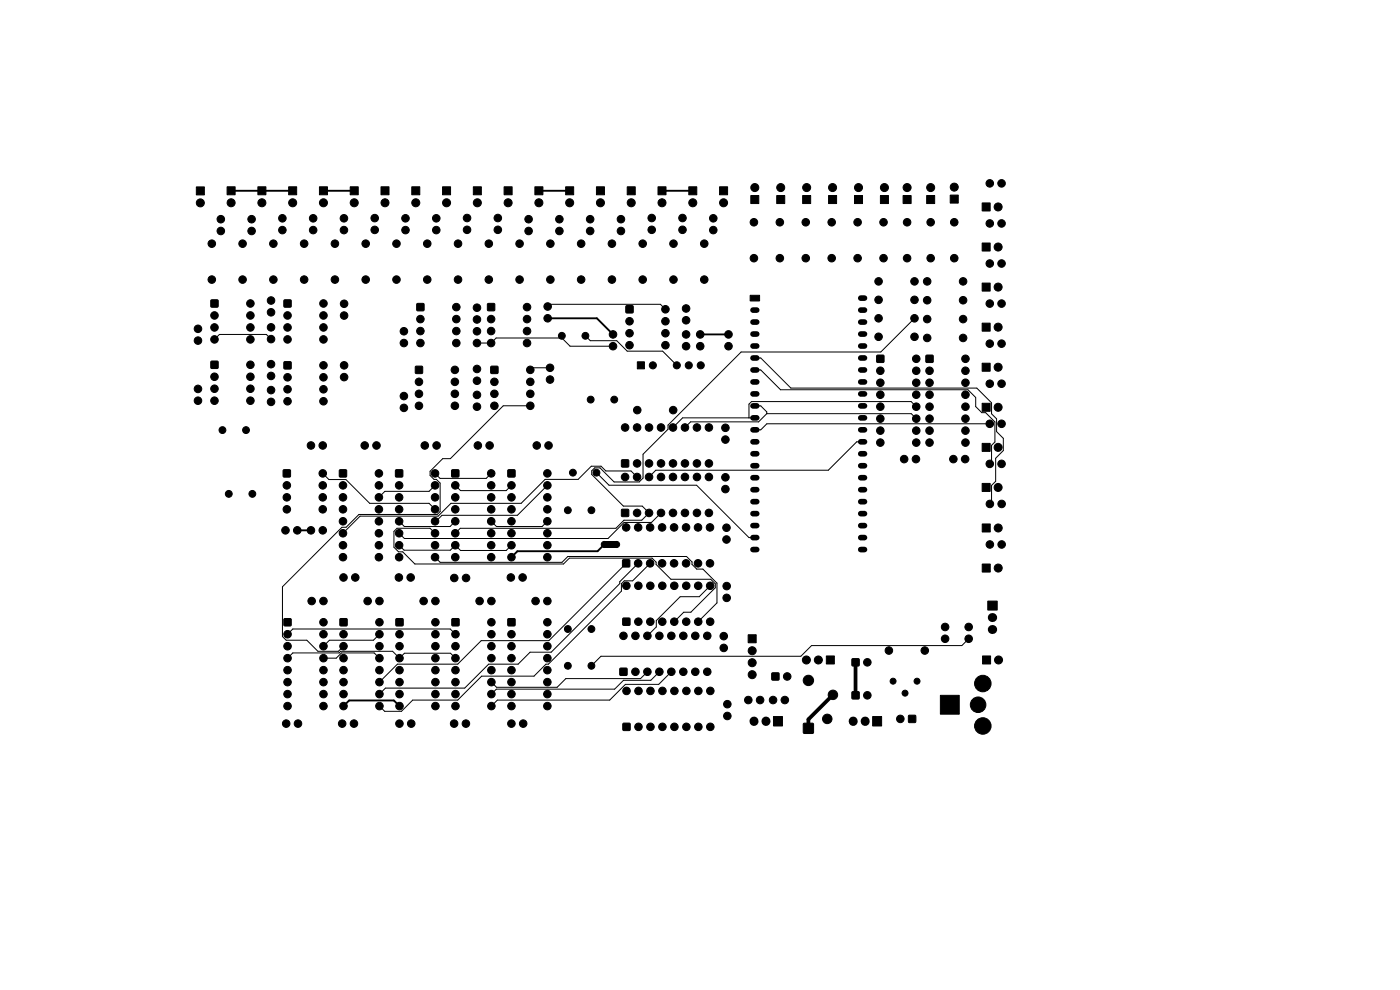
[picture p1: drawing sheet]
<svg xmlns="http://www.w3.org/2000/svg" width="297mm" height="210mm" viewBox="0 0 297 210" stroke-linecap="round" stroke-linejoin="round" font-family="sans-serif">
<path d="M128.2 114.9h2.6v1.3h-2.6z" fill="#000"/>
<g fill="#000" stroke="#000" stroke-width=".21">
<path d="M41.7 39.7h1.7v1.7h-1.7zM48.2 39.6h1.7v1.7h-1.7zM54.7 39.6h1.7v1.7h-1.7zM61.2 39.6h1.7v1.7h-1.7zM67.8 39.6h1.7v1.7h-1.7zM74.3 39.6h1.7v1.7h-1.7zM80.8 39.6h1.7v1.7h-1.7zM87.4 39.6h1.7v1.7h-1.7zM93.9 39.6h1.7v1.7h-1.7zM100.4 39.6h1.7v1.7h-1.7zM106.9 39.6h1.7v1.7h-1.7zM113.5 39.6h1.7v1.7h-1.7z"/>
<path d="M120 39.6h1.7v1.7h-1.7zM126.5 39.6h1.7v1.7h-1.7zM133.1 39.6h1.7v1.7h-1.7zM139.6 39.6h1.7v1.7h-1.7zM146.1 39.6h1.7v1.7h-1.7zM152.6 39.6h1.7v1.7h-1.7zM159.3 41.5h1.7v1.7h-1.7zM164.8 41.5h1.7v1.7h-1.7zM170.3 41.5h1.7v1.7h-1.7zM175.8 41.5h1.7v1.7h-1.7zM181.3 41.5h1.7v1.7h-1.7zM186.8 41.5h1.7v1.7h-1.7z"/>
<path d="M191.6 41.5h1.7v1.7h-1.7zM196.6 41.5h1.7v1.7h-1.7zM201.6 41.4h1.7v1.7h-1.7zM208.4 51.6h1.7v1.7h-1.7zM208.4 43.1h1.7v1.7h-1.7zM44.8 63.7h1.4v1.4h-1.4zM44.8 76.7h1.4v1.4h-1.4zM60.3 63.7h1.4v1.4h-1.4zM60.3 76.8h1.4v1.4h-1.4zM88.2 77.7h1.4v1.5h-1.4zM88.5 64.4h1.4v1.5h-1.4zM103.5 64.4h1.4v1.5h-1.4z"/>
<path d="M104.2 77.7h1.4v1.5h-1.4zM132.8 64.9h1.5v1.4h-1.5zM135.2 76.8h1.5v1.5h-1.5zM159.1 62.6h2v1.2h-2zM186 75.4h1.5v1.4h-1.5zM196.5 75.4h1.4v1.4h-1.4zM208.4 77.1h1.7v1.7h-1.7zM208.4 60.1h1.7v1.7h-1.7zM208.4 68.6h1.7v1.7h-1.7zM60.1 99.7h1.5v1.4h-1.5zM72 99.7h1.5v1.4h-1.5zM83.9 99.7h1.5v1.4h-1.5z"/>
<path d="M95.9 99.7h1.4v1.4h-1.4zM107.8 99.7h1.4v1.4h-1.4zM131.9 97.6h1.4v1.4h-1.4zM208.4 85.6h1.7v1.7h-1.7zM208.4 94.1h1.7v1.7h-1.7zM131.9 108.1h1.4v1.4h-1.4zM208.4 102.6h1.7v1.7h-1.7zM208.4 111.2h1.7v1.7h-1.7zM60.3 131.3h1.4v1.4h-1.4zM72.1 131.3h1.5v1.4h-1.5zM84 131.3h1.5v1.4h-1.5zM95.9 131.3h1.5v1.4h-1.5z"/>
<path d="M107.8 131.3h1.4v1.4h-1.4zM132.1 118.8h1.5v1.4h-1.5zM132.2 131.2h1.4v1.4h-1.4zM158.7 134.7h1.7v1.7h-1.7zM175.3 139.2h1.7v1.7h-1.7zM180.8 139.8h1.4v1.4h-1.4zM209.5 127.5h2v1.9h-2zM208.4 119.7h1.7v1.7h-1.7zM131.5 141.8h1.5v1.4h-1.5zM132.2 153.5h1.4v1.4h-1.4zM163.8 142.8h1.4v1.4h-1.4zM164.1 152h1.9v2h-1.9z"/>
<path d="M170.5 153.5h2v2h-2zM180.8 146.8h1.4v1.4h-1.4zM185.1 152h1.9v2h-1.9zM192.8 151.8h1.4v1.4h-1.4zM199.5 147.5h4v4h-4zM208.4 139.2h1.7v1.7h-1.7z"/>
<circle cx="160.1" cy="39.8" r=".85"/>
<circle cx="165.6" cy="39.8" r=".85"/>
<circle cx="171.1" cy="39.8" r=".85"/>
<circle cx="176.6" cy="39.8" r=".85"/>
<circle cx="182.1" cy="39.8" r=".85"/>
<circle cx="187.6" cy="39.8" r=".85"/>
<circle cx="192.4" cy="39.8" r=".85"/>
<circle cx="197.4" cy="39.8" r=".85"/>
<circle cx="202.4" cy="39.7" r=".85"/>
<circle cx="210" cy="38.9" r=".8"/>
<circle cx="212.5" cy="38.9" r=".8"/>
<circle cx="42.5" cy="43" r=".85"/>
<circle cx="44.9" cy="51.7" r=".8"/>
<circle cx="44.9" cy="59.3" r=".8"/>
<circle cx="46.8" cy="49" r=".8"/>
<circle cx="46.8" cy="46.5" r=".8"/>
<circle cx="49" cy="43" r=".85"/>
<circle cx="51.5" cy="59.3" r=".8"/>
<circle cx="51.5" cy="51.7" r=".8"/>
<circle cx="53.4" cy="49" r=".8"/>
<circle cx="53.4" cy="46.5" r=".8"/>
<circle cx="55.6" cy="43" r=".85"/>
<circle cx="58" cy="51.7" r=".8"/>
<circle cx="58" cy="59.3" r=".8"/>
<circle cx="59.9" cy="48.8" r=".8"/>
<circle cx="59.9" cy="46.3" r=".8"/>
<circle cx="62.1" cy="43" r=".85"/>
<circle cx="64.5" cy="59.3" r=".8"/>
<circle cx="64.5" cy="51.7" r=".8"/>
<circle cx="66.4" cy="48.8" r=".8"/>
<circle cx="66.4" cy="46.3" r=".8"/>
<circle cx="68.6" cy="43" r=".85"/>
<circle cx="71.1" cy="59.3" r=".8"/>
<circle cx="71.1" cy="51.7" r=".8"/>
<circle cx="73" cy="48.8" r=".8"/>
<circle cx="73" cy="46.3" r=".8"/>
<circle cx="75.1" cy="43" r=".85"/>
<circle cx="77.6" cy="59.3" r=".8"/>
<circle cx="77.6" cy="51.7" r=".8"/>
<circle cx="79.5" cy="46.3" r=".8"/>
<circle cx="79.5" cy="48.8" r=".8"/>
<circle cx="81.7" cy="43" r=".85"/>
<circle cx="84.1" cy="59.3" r=".8"/>
<circle cx="84.1" cy="51.7" r=".8"/>
<circle cx="86" cy="48.8" r=".8"/>
<circle cx="86" cy="46.3" r=".8"/>
<circle cx="88.2" cy="43" r=".85"/>
<circle cx="90.6" cy="51.7" r=".8"/>
<circle cx="90.6" cy="59.3" r=".8"/>
<circle cx="92.6" cy="48.8" r=".8"/>
<circle cx="92.6" cy="46.3" r=".8"/>
<circle cx="94.7" cy="43" r=".85"/>
<circle cx="97.2" cy="51.7" r=".8"/>
<circle cx="97.2" cy="59.3" r=".8"/>
<circle cx="99.1" cy="48.7" r=".8"/>
<circle cx="99.1" cy="46.2" r=".8"/>
<circle cx="101.3" cy="43" r=".85"/>
<circle cx="103.7" cy="51.7" r=".8"/>
<circle cx="103.7" cy="59.3" r=".8"/>
<circle cx="105.6" cy="48.7" r=".8"/>
<circle cx="105.6" cy="46.2" r=".8"/>
<circle cx="107.8" cy="43" r=".85"/>
<circle cx="110.2" cy="51.7" r=".8"/>
<circle cx="110.2" cy="59.3" r=".8"/>
<circle cx="112.1" cy="49" r=".8"/>
<circle cx="112.1" cy="46.5" r=".8"/>
<circle cx="114.3" cy="43" r=".85"/>
<circle cx="116.8" cy="51.7" r=".8"/>
<circle cx="116.8" cy="59.3" r=".8"/>
<circle cx="118.7" cy="49" r=".8"/>
<circle cx="118.7" cy="46.5" r=".8"/>
<circle cx="120.9" cy="43" r=".85"/>
<circle cx="123.3" cy="59.3" r=".8"/>
<circle cx="123.3" cy="51.7" r=".8"/>
<circle cx="125.2" cy="49" r=".8"/>
<circle cx="125.2" cy="46.5" r=".8"/>
<circle cx="127.4" cy="43" r=".85"/>
<circle cx="129.8" cy="51.7" r=".8"/>
<circle cx="129.8" cy="59.3" r=".8"/>
<circle cx="131.7" cy="49" r=".8"/>
<circle cx="131.7" cy="46.5" r=".8"/>
<circle cx="133.9" cy="43" r=".85"/>
<circle cx="136.3" cy="59.3" r=".8"/>
<circle cx="136.3" cy="51.7" r=".8"/>
<circle cx="138.3" cy="48.7" r=".8"/>
<circle cx="138.3" cy="46.2" r=".8"/>
<circle cx="140.4" cy="43" r=".85"/>
<circle cx="142.9" cy="59.3" r=".8"/>
<circle cx="142.9" cy="51.7" r=".8"/>
<circle cx="144.8" cy="48.7" r=".8"/>
<circle cx="144.8" cy="46.2" r=".8"/>
<circle cx="147" cy="43" r=".85"/>
<circle cx="149.4" cy="59.3" r=".8"/>
<circle cx="149.4" cy="51.7" r=".8"/>
<circle cx="151.3" cy="48.8" r=".8"/>
<circle cx="151.3" cy="46.3" r=".8"/>
<circle cx="153.5" cy="43" r=".85"/>
<circle cx="159.9" cy="47.1" r=".8"/>
<circle cx="159.9" cy="54.8" r=".8"/>
<circle cx="165.4" cy="54.8" r=".8"/>
<circle cx="165.4" cy="47.1" r=".8"/>
<circle cx="170.9" cy="47.1" r=".8"/>
<circle cx="170.9" cy="54.8" r=".8"/>
<circle cx="176.4" cy="54.8" r=".8"/>
<circle cx="176.4" cy="47.1" r=".8"/>
<circle cx="181.9" cy="54.8" r=".8"/>
<circle cx="181.9" cy="47.1" r=".8"/>
<circle cx="186.4" cy="59.7" r=".8"/>
<circle cx="187.4" cy="54.8" r=".8"/>
<circle cx="187.4" cy="47.1" r=".8"/>
<circle cx="192.4" cy="54.8" r=".8"/>
<circle cx="192.4" cy="47.1" r=".8"/>
<circle cx="194" cy="59.7" r=".8"/>
<circle cx="196.7" cy="59.7" r=".8"/>
<circle cx="197.4" cy="47.1" r=".8"/>
<circle cx="197.4" cy="54.8" r=".8"/>
<circle cx="202.4" cy="54.8" r=".8"/>
<circle cx="202.4" cy="47.1" r=".8"/>
<circle cx="204.3" cy="59.7" r=".8"/>
<circle cx="210" cy="47.4" r=".8"/>
<circle cx="210" cy="55.9" r=".8"/>
<circle cx="211.7" cy="52.4" r=".85"/>
<circle cx="211.7" cy="43.9" r=".85"/>
<circle cx="212.5" cy="47.4" r=".8"/>
<circle cx="212.5" cy="55.9" r=".8"/>
<circle cx="42" cy="69.7" r=".8"/>
<circle cx="42" cy="72.2" r=".8"/>
<circle cx="45.5" cy="69.5" r=".8"/>
<circle cx="45.5" cy="72" r=".8"/>
<circle cx="45.5" cy="66.9" r=".8"/>
<circle cx="45.5" cy="79.9" r=".8"/>
<circle cx="53.1" cy="64.4" r=".8"/>
<circle cx="53.1" cy="72" r=".8"/>
<circle cx="53.1" cy="69.5" r=".8"/>
<circle cx="53.1" cy="66.9" r=".8"/>
<circle cx="53.1" cy="77.4" r=".8"/>
<circle cx="53.1" cy="79.9" r=".8"/>
<circle cx="57.5" cy="63.7" r=".8"/>
<circle cx="57.5" cy="79.7" r=".8"/>
<circle cx="57.5" cy="71.9" r=".8"/>
<circle cx="57.5" cy="69.4" r=".8"/>
<circle cx="57.5" cy="77.2" r=".8"/>
<circle cx="57.5" cy="66.2" r=".8"/>
<circle cx="61" cy="69.5" r=".8"/>
<circle cx="61" cy="66.9" r=".8"/>
<circle cx="61" cy="72" r=".8"/>
<circle cx="68.6" cy="72" r=".8"/>
<circle cx="68.6" cy="66.9" r=".8"/>
<circle cx="68.6" cy="64.4" r=".8"/>
<circle cx="68.6" cy="69.5" r=".8"/>
<circle cx="68.6" cy="77.5" r=".8"/>
<circle cx="73" cy="66.9" r=".8"/>
<circle cx="73" cy="77.5" r=".8"/>
<circle cx="73" cy="64.4" r=".8"/>
<circle cx="73" cy="80" r=".8"/>
<circle cx="85.7" cy="70.3" r=".8"/>
<circle cx="85.7" cy="72.8" r=".8"/>
<circle cx="89.2" cy="70.2" r=".8"/>
<circle cx="89.2" cy="67.7" r=".8"/>
<circle cx="89.2" cy="72.8" r=".8"/>
<circle cx="96.5" cy="78.5" r=".8"/>
<circle cx="96.8" cy="65.1" r=".8"/>
<circle cx="96.8" cy="72.8" r=".8"/>
<circle cx="96.8" cy="67.7" r=".8"/>
<circle cx="96.8" cy="70.2" r=".8"/>
<circle cx="101.2" cy="65.3" r=".8"/>
<circle cx="101.2" cy="70.3" r=".8"/>
<circle cx="101.2" cy="78.3" r=".8"/>
<circle cx="101.2" cy="72.8" r=".8"/>
<circle cx="101.2" cy="67.8" r=".8"/>
<circle cx="104.2" cy="70.2" r=".8"/>
<circle cx="104.2" cy="67.7" r=".8"/>
<circle cx="104.2" cy="72.8" r=".8"/>
<circle cx="111.8" cy="72.8" r=".8"/>
<circle cx="111.8" cy="65.1" r=".8"/>
<circle cx="111.8" cy="70.2" r=".8"/>
<circle cx="111.8" cy="67.7" r=".8"/>
<circle cx="112.5" cy="78.5" r=".8"/>
<circle cx="116.2" cy="65" r=".8"/>
<circle cx="116.2" cy="67.5" r=".8"/>
<circle cx="116.7" cy="78" r=".8"/>
<circle cx="119.2" cy="71.2" r=".72"/>
<circle cx="124.2" cy="71.2" r=".72"/>
<circle cx="130" cy="70.9" r=".8"/>
<circle cx="130" cy="73.4" r=".8"/>
<circle cx="133.5" cy="73.2" r=".8"/>
<circle cx="133.5" cy="68.1" r=".8"/>
<circle cx="133.5" cy="70.7" r=".8"/>
<circle cx="138.5" cy="77.5" r=".75"/>
<circle cx="141.2" cy="68.1" r=".8"/>
<circle cx="141.2" cy="65.6" r=".8"/>
<circle cx="141.2" cy="70.7" r=".8"/>
<circle cx="141.2" cy="73.2" r=".8"/>
<circle cx="143.6" cy="77.5" r=".75"/>
<circle cx="145.5" cy="67.9" r=".8"/>
<circle cx="145.5" cy="70.9" r=".8"/>
<circle cx="145.5" cy="65.4" r=".8"/>
<circle cx="145.5" cy="73.4" r=".8"/>
<circle cx="146.1" cy="77.5" r=".75"/>
<circle cx="148.5" cy="70.9" r=".8"/>
<circle cx="148.5" cy="73.4" r=".8"/>
<circle cx="148.7" cy="77.5" r=".75"/>
<circle cx="154.5" cy="70.9" r=".8"/>
<circle cx="154.5" cy="73.4" r=".8"/>
<circle cx="186.4" cy="71.4" r=".8"/>
<circle cx="186.4" cy="67.5" r=".8"/>
<circle cx="186.4" cy="63.6" r=".8"/>
<circle cx="186.8" cy="78.6" r=".8"/>
<circle cx="194" cy="71.4" r=".8"/>
<circle cx="194" cy="67.5" r=".8"/>
<circle cx="194" cy="63.6" r=".8"/>
<circle cx="194.4" cy="78.6" r=".8"/>
<circle cx="194.4" cy="76.1" r=".8"/>
<circle cx="196.7" cy="67.7" r=".8"/>
<circle cx="196.7" cy="71.7" r=".8"/>
<circle cx="196.7" cy="63.7" r=".8"/>
<circle cx="197.2" cy="78.6" r=".8"/>
<circle cx="204.3" cy="67.7" r=".8"/>
<circle cx="204.3" cy="71.7" r=".8"/>
<circle cx="204.3" cy="63.7" r=".8"/>
<circle cx="204.8" cy="78.6" r=".8"/>
<circle cx="204.8" cy="76.1" r=".8"/>
<circle cx="210" cy="64.4" r=".8"/>
<circle cx="210" cy="72.9" r=".8"/>
<circle cx="211.7" cy="69.4" r=".85"/>
<circle cx="211.7" cy="77.9" r=".85"/>
<circle cx="211.7" cy="60.9" r=".85"/>
<circle cx="212.5" cy="64.4" r=".8"/>
<circle cx="212.5" cy="72.9" r=".8"/>
<circle cx="42" cy="82.5" r=".8"/>
<circle cx="42" cy="85" r=".8"/>
<circle cx="45.5" cy="85" r=".8"/>
<circle cx="45.5" cy="82.5" r=".8"/>
<circle cx="47.2" cy="91.2" r=".72"/>
<circle cx="52.2" cy="91.2" r=".72"/>
<circle cx="53.1" cy="82.5" r=".8"/>
<circle cx="53.1" cy="85" r=".8"/>
<circle cx="57.5" cy="82.7" r=".8"/>
<circle cx="57.5" cy="85.2" r=".8"/>
<circle cx="61" cy="85.1" r=".8"/>
<circle cx="61" cy="82.6" r=".8"/>
<circle cx="61" cy="80" r=".8"/>
<circle cx="66" cy="94.5" r=".8"/>
<circle cx="68.5" cy="94.5" r=".8"/>
<circle cx="68.6" cy="85.1" r=".8"/>
<circle cx="68.6" cy="82.6" r=".8"/>
<circle cx="68.6" cy="80" r=".8"/>
<circle cx="77.4" cy="94.5" r=".8"/>
<circle cx="79.9" cy="94.5" r=".8"/>
<circle cx="85.7" cy="84" r=".8"/>
<circle cx="85.7" cy="86.5" r=".8"/>
<circle cx="88.9" cy="81" r=".8"/>
<circle cx="88.9" cy="86.1" r=".8"/>
<circle cx="88.9" cy="83.5" r=".8"/>
<circle cx="90.1" cy="94.5" r=".8"/>
<circle cx="92.6" cy="94.5" r=".8"/>
<circle cx="96.5" cy="83.5" r=".8"/>
<circle cx="96.5" cy="81" r=".8"/>
<circle cx="96.5" cy="86.1" r=".8"/>
<circle cx="101.2" cy="80.8" r=".8"/>
<circle cx="101.2" cy="83.8" r=".8"/>
<circle cx="101.2" cy="86.3" r=".8"/>
<circle cx="101.4" cy="94.5" r=".8"/>
<circle cx="103.9" cy="94.5" r=".8"/>
<circle cx="104.9" cy="83.5" r=".8"/>
<circle cx="104.9" cy="81" r=".8"/>
<circle cx="104.9" cy="86.1" r=".8"/>
<circle cx="112.5" cy="86.1" r=".8"/>
<circle cx="112.5" cy="83.5" r=".8"/>
<circle cx="112.5" cy="81" r=".8"/>
<circle cx="113.9" cy="94.5" r=".8"/>
<circle cx="116.4" cy="94.5" r=".8"/>
<circle cx="116.7" cy="80.5" r=".8"/>
<circle cx="125.3" cy="84.8" r=".72"/>
<circle cx="130.3" cy="84.8" r=".72"/>
<circle cx="132.6" cy="90.7" r=".8"/>
<circle cx="135.1" cy="98.3" r=".8"/>
<circle cx="135.1" cy="90.7" r=".8"/>
<circle cx="135.2" cy="87" r=".8"/>
<circle cx="137.7" cy="98.3" r=".8"/>
<circle cx="137.7" cy="90.7" r=".8"/>
<circle cx="140.2" cy="98.3" r=".8"/>
<circle cx="140.2" cy="90.7" r=".8"/>
<circle cx="142.8" cy="90.7" r=".8"/>
<circle cx="142.8" cy="98.3" r=".8"/>
<circle cx="142.8" cy="87" r=".8"/>
<circle cx="145.3" cy="98.3" r=".8"/>
<circle cx="145.3" cy="90.7" r=".8"/>
<circle cx="147.8" cy="98.3" r=".8"/>
<circle cx="147.8" cy="90.7" r=".8"/>
<circle cx="150.4" cy="98.3" r=".8"/>
<circle cx="150.4" cy="90.7" r=".8"/>
<circle cx="153.9" cy="90.7" r=".8"/>
<circle cx="153.9" cy="93.2" r=".8"/>
<circle cx="186.8" cy="86.3" r=".8"/>
<circle cx="186.8" cy="83.7" r=".8"/>
<circle cx="186.8" cy="93.9" r=".8"/>
<circle cx="186.8" cy="81.2" r=".8"/>
<circle cx="186.8" cy="88.8" r=".8"/>
<circle cx="186.8" cy="91.3" r=".8"/>
<circle cx="191.8" cy="97.4" r=".8"/>
<circle cx="194.3" cy="97.4" r=".8"/>
<circle cx="194.4" cy="81.2" r=".8"/>
<circle cx="194.4" cy="93.9" r=".8"/>
<circle cx="194.4" cy="83.7" r=".8"/>
<circle cx="194.4" cy="91.3" r=".8"/>
<circle cx="194.4" cy="88.8" r=".8"/>
<circle cx="194.4" cy="86.3" r=".8"/>
<circle cx="197.2" cy="88.8" r=".8"/>
<circle cx="197.2" cy="91.3" r=".8"/>
<circle cx="197.2" cy="93.9" r=".8"/>
<circle cx="197.2" cy="81.2" r=".8"/>
<circle cx="197.2" cy="86.3" r=".8"/>
<circle cx="197.2" cy="83.7" r=".8"/>
<circle cx="202.2" cy="97.4" r=".8"/>
<circle cx="204.7" cy="97.4" r=".8"/>
<circle cx="204.8" cy="91.3" r=".8"/>
<circle cx="204.8" cy="88.8" r=".8"/>
<circle cx="204.8" cy="81.2" r=".8"/>
<circle cx="204.8" cy="93.9" r=".8"/>
<circle cx="204.8" cy="83.7" r=".8"/>
<circle cx="204.8" cy="86.3" r=".8"/>
<circle cx="210" cy="81.4" r=".8"/>
<circle cx="210" cy="98.4" r=".8"/>
<circle cx="210" cy="89.9" r=".8"/>
<circle cx="211.7" cy="86.4" r=".85"/>
<circle cx="211.7" cy="94.9" r=".85"/>
<circle cx="212.5" cy="81.4" r=".8"/>
<circle cx="212.5" cy="98.4" r=".8"/>
<circle cx="212.5" cy="89.9" r=".8"/>
<circle cx="48.5" cy="104.8" r=".73"/>
<circle cx="53.5" cy="104.8" r=".73"/>
<circle cx="60.6" cy="112.5" r=".8"/>
<circle cx="60.8" cy="108" r=".8"/>
<circle cx="60.8" cy="103" r=".8"/>
<circle cx="60.8" cy="105.5" r=".8"/>
<circle cx="63.1" cy="112.5" r=".8"/>
<circle cx="66" cy="112.5" r=".8"/>
<circle cx="68.5" cy="105.5" r=".8"/>
<circle cx="68.5" cy="100.4" r=".8"/>
<circle cx="68.5" cy="103" r=".8"/>
<circle cx="68.5" cy="108" r=".8"/>
<circle cx="68.5" cy="112.5" r=".8"/>
<circle cx="72.8" cy="103" r=".8"/>
<circle cx="72.8" cy="105.5" r=".8"/>
<circle cx="72.8" cy="110.6" r=".8"/>
<circle cx="72.8" cy="115.7" r=".8"/>
<circle cx="72.8" cy="113.1" r=".8"/>
<circle cx="72.8" cy="108" r=".8"/>
<circle cx="72.8" cy="118.2" r=".8"/>
<circle cx="80.4" cy="118.2" r=".8"/>
<circle cx="80.4" cy="115.7" r=".8"/>
<circle cx="80.4" cy="113.1" r=".8"/>
<circle cx="80.4" cy="103" r=".8"/>
<circle cx="80.4" cy="100.4" r=".8"/>
<circle cx="80.4" cy="110.6" r=".8"/>
<circle cx="80.4" cy="108" r=".8"/>
<circle cx="80.4" cy="105.5" r=".8"/>
<circle cx="84.7" cy="108" r=".8"/>
<circle cx="84.7" cy="115.7" r=".8"/>
<circle cx="84.7" cy="110.6" r=".8"/>
<circle cx="84.7" cy="105.5" r=".8"/>
<circle cx="84.7" cy="113.1" r=".8"/>
<circle cx="84.7" cy="118.2" r=".8"/>
<circle cx="84.7" cy="103" r=".8"/>
<circle cx="92.3" cy="118.2" r=".8"/>
<circle cx="92.3" cy="108" r=".8"/>
<circle cx="92.3" cy="110.6" r=".8"/>
<circle cx="92.3" cy="105.5" r=".8"/>
<circle cx="92.3" cy="100.4" r=".8"/>
<circle cx="92.3" cy="113.1" r=".8"/>
<circle cx="92.3" cy="103" r=".8"/>
<circle cx="92.3" cy="115.7" r=".8"/>
<circle cx="96.6" cy="115.7" r=".8"/>
<circle cx="96.6" cy="110.6" r=".8"/>
<circle cx="96.6" cy="108" r=".8"/>
<circle cx="96.6" cy="113.1" r=".8"/>
<circle cx="96.6" cy="103" r=".8"/>
<circle cx="96.6" cy="118.2" r=".8"/>
<circle cx="96.6" cy="105.5" r=".8"/>
<circle cx="104.2" cy="115.7" r=".8"/>
<circle cx="104.2" cy="108" r=".8"/>
<circle cx="104.2" cy="113.1" r=".8"/>
<circle cx="104.2" cy="118.2" r=".8"/>
<circle cx="104.2" cy="110.6" r=".8"/>
<circle cx="104.2" cy="100.4" r=".8"/>
<circle cx="104.2" cy="103" r=".8"/>
<circle cx="104.2" cy="105.5" r=".8"/>
<circle cx="108.5" cy="108" r=".8"/>
<circle cx="108.5" cy="110.6" r=".8"/>
<circle cx="108.5" cy="113.1" r=".8"/>
<circle cx="108.5" cy="118.2" r=".8"/>
<circle cx="108.5" cy="105.5" r=".8"/>
<circle cx="108.5" cy="115.7" r=".8"/>
<circle cx="108.5" cy="103" r=".8"/>
<circle cx="116.1" cy="118.2" r=".8"/>
<circle cx="116.1" cy="110.6" r=".8"/>
<circle cx="116.1" cy="115.7" r=".8"/>
<circle cx="116.1" cy="108" r=".8"/>
<circle cx="116.1" cy="105.5" r=".8"/>
<circle cx="116.1" cy="113.1" r=".8"/>
<circle cx="116.1" cy="103" r=".8"/>
<circle cx="116.1" cy="100.4" r=".8"/>
<circle cx="120.5" cy="108.2" r=".72"/>
<circle cx="121.5" cy="100.3" r=".72"/>
<circle cx="125.5" cy="108.2" r=".72"/>
<circle cx="126.5" cy="100.3" r=".72"/>
<circle cx="128.2" cy="115.5" r=".65"/>
<circle cx="130.8" cy="115.5" r=".65"/>
<circle cx="132.6" cy="101.2" r=".8"/>
<circle cx="132.8" cy="111.9" r=".8"/>
<circle cx="135.1" cy="101.2" r=".8"/>
<circle cx="135.1" cy="108.8" r=".8"/>
<circle cx="135.4" cy="111.9" r=".8"/>
<circle cx="135.4" cy="119.5" r=".8"/>
<circle cx="137.7" cy="101.2" r=".8"/>
<circle cx="137.7" cy="108.8" r=".8"/>
<circle cx="137.9" cy="119.5" r=".8"/>
<circle cx="137.9" cy="111.9" r=".8"/>
<circle cx="140.2" cy="101.2" r=".8"/>
<circle cx="140.2" cy="108.8" r=".8"/>
<circle cx="140.5" cy="119.5" r=".8"/>
<circle cx="140.5" cy="111.9" r=".8"/>
<circle cx="142.8" cy="101.2" r=".8"/>
<circle cx="142.8" cy="108.8" r=".8"/>
<circle cx="143" cy="119.5" r=".8"/>
<circle cx="143" cy="111.9" r=".8"/>
<circle cx="145.3" cy="101.2" r=".8"/>
<circle cx="145.3" cy="108.8" r=".8"/>
<circle cx="145.5" cy="111.9" r=".8"/>
<circle cx="145.5" cy="119.5" r=".8"/>
<circle cx="147.8" cy="108.8" r=".8"/>
<circle cx="147.8" cy="101.2" r=".8"/>
<circle cx="148.1" cy="119.5" r=".8"/>
<circle cx="148.1" cy="111.9" r=".8"/>
<circle cx="150.4" cy="108.8" r=".8"/>
<circle cx="150.4" cy="101.2" r=".8"/>
<circle cx="150.6" cy="119.5" r=".8"/>
<circle cx="150.6" cy="111.9" r=".8"/>
<circle cx="153.9" cy="103.7" r=".8"/>
<circle cx="153.9" cy="101.2" r=".8"/>
<circle cx="154.1" cy="111.9" r=".8"/>
<circle cx="154.1" cy="114.4" r=".8"/>
<circle cx="210" cy="115.5" r=".8"/>
<circle cx="210" cy="106.9" r=".8"/>
<circle cx="211.7" cy="103.4" r=".85"/>
<circle cx="211.8" cy="112" r=".85"/>
<circle cx="212.5" cy="115.5" r=".8"/>
<circle cx="212.5" cy="106.9" r=".8"/>
<circle cx="61" cy="134.5" r=".8"/>
<circle cx="61" cy="137.1" r=".8"/>
<circle cx="61" cy="139.6" r=".8"/>
<circle cx="66.1" cy="127.5" r=".8"/>
<circle cx="68.6" cy="127.5" r=".8"/>
<circle cx="68.6" cy="134.5" r=".8"/>
<circle cx="68.6" cy="132" r=".8"/>
<circle cx="68.6" cy="137.1" r=".8"/>
<circle cx="68.6" cy="139.6" r=".8"/>
<circle cx="72.9" cy="122.5" r=".8"/>
<circle cx="72.9" cy="134.5" r=".8"/>
<circle cx="72.9" cy="137.1" r=".8"/>
<circle cx="72.9" cy="139.6" r=".8"/>
<circle cx="75.4" cy="122.5" r=".8"/>
<circle cx="78" cy="127.5" r=".8"/>
<circle cx="80.5" cy="127.5" r=".8"/>
<circle cx="80.5" cy="139.6" r=".8"/>
<circle cx="80.5" cy="137.1" r=".8"/>
<circle cx="80.5" cy="134.5" r=".8"/>
<circle cx="80.5" cy="132" r=".8"/>
<circle cx="84.6" cy="122.5" r=".8"/>
<circle cx="84.7" cy="134.5" r=".8"/>
<circle cx="84.7" cy="137.1" r=".8"/>
<circle cx="84.7" cy="139.6" r=".8"/>
<circle cx="87.1" cy="122.5" r=".8"/>
<circle cx="89.9" cy="127.5" r=".8"/>
<circle cx="92.4" cy="127.5" r=".8"/>
<circle cx="92.4" cy="139.6" r=".8"/>
<circle cx="92.4" cy="134.5" r=".8"/>
<circle cx="92.4" cy="132" r=".8"/>
<circle cx="92.4" cy="137.1" r=".8"/>
<circle cx="96.4" cy="122.6" r=".8"/>
<circle cx="96.6" cy="139.6" r=".8"/>
<circle cx="96.6" cy="134.5" r=".8"/>
<circle cx="96.6" cy="137.1" r=".8"/>
<circle cx="98.9" cy="122.6" r=".8"/>
<circle cx="101.7" cy="127.5" r=".8"/>
<circle cx="104.2" cy="127.5" r=".8"/>
<circle cx="104.2" cy="137.1" r=".8"/>
<circle cx="104.2" cy="134.5" r=".8"/>
<circle cx="104.2" cy="139.6" r=".8"/>
<circle cx="104.2" cy="132" r=".8"/>
<circle cx="108.4" cy="122.5" r=".8"/>
<circle cx="108.5" cy="137.1" r=".8"/>
<circle cx="108.5" cy="139.6" r=".8"/>
<circle cx="108.5" cy="134.5" r=".8"/>
<circle cx="110.9" cy="122.5" r=".8"/>
<circle cx="113.6" cy="127.5" r=".8"/>
<circle cx="116.1" cy="127.5" r=".8"/>
<circle cx="116.1" cy="134.5" r=".8"/>
<circle cx="116.1" cy="139.6" r=".8"/>
<circle cx="116.1" cy="132" r=".8"/>
<circle cx="116.1" cy="137.1" r=".8"/>
<circle cx="120.5" cy="133.4" r=".73"/>
<circle cx="125.5" cy="133.4" r=".73"/>
<circle cx="132.3" cy="134.9" r=".8"/>
<circle cx="132.9" cy="124.3" r=".8"/>
<circle cx="134.8" cy="134.9" r=".8"/>
<circle cx="135.4" cy="131.9" r=".8"/>
<circle cx="135.4" cy="124.3" r=".8"/>
<circle cx="137.3" cy="134.9" r=".8"/>
<circle cx="138" cy="131.9" r=".8"/>
<circle cx="138" cy="124.3" r=".8"/>
<circle cx="139.9" cy="134.9" r=".8"/>
<circle cx="140.5" cy="131.9" r=".8"/>
<circle cx="140.5" cy="124.3" r=".8"/>
<circle cx="142.4" cy="134.9" r=".8"/>
<circle cx="143" cy="131.9" r=".8"/>
<circle cx="143" cy="124.3" r=".8"/>
<circle cx="145" cy="134.9" r=".8"/>
<circle cx="145.6" cy="131.9" r=".8"/>
<circle cx="145.6" cy="124.3" r=".8"/>
<circle cx="147.5" cy="134.9" r=".8"/>
<circle cx="148.1" cy="131.9" r=".8"/>
<circle cx="148.1" cy="124.3" r=".8"/>
<circle cx="150" cy="134.9" r=".8"/>
<circle cx="150.7" cy="131.9" r=".8"/>
<circle cx="150.7" cy="124.3" r=".8"/>
<circle cx="153.5" cy="134.9" r=".8"/>
<circle cx="153.5" cy="137.4" r=".8"/>
<circle cx="154.2" cy="124.3" r=".8"/>
<circle cx="154.2" cy="126.8" r=".8"/>
<circle cx="159.6" cy="138" r=".85"/>
<circle cx="171.1" cy="140" r=".85"/>
<circle cx="173.6" cy="140" r=".85"/>
<circle cx="188.6" cy="138" r=".8"/>
<circle cx="196.2" cy="138" r=".8"/>
<circle cx="200.5" cy="135.5" r=".8"/>
<circle cx="200.5" cy="133" r=".8"/>
<circle cx="205.5" cy="135.5" r=".8"/>
<circle cx="205.5" cy="133" r=".8"/>
<circle cx="211.8" cy="120.5" r=".85"/>
<circle cx="211.8" cy="140" r=".85"/>
<circle cx="60.7" cy="153.5" r=".8"/>
<circle cx="61" cy="144.7" r=".8"/>
<circle cx="61" cy="147.2" r=".8"/>
<circle cx="61" cy="149.8" r=".8"/>
<circle cx="61" cy="142.2" r=".8"/>
<circle cx="63.2" cy="153.5" r=".8"/>
<circle cx="68.6" cy="149.8" r=".8"/>
<circle cx="68.6" cy="147.2" r=".8"/>
<circle cx="68.6" cy="144.7" r=".8"/>
<circle cx="68.6" cy="142.2" r=".8"/>
<circle cx="72.6" cy="153.5" r=".8"/>
<circle cx="72.9" cy="149.8" r=".8"/>
<circle cx="72.9" cy="144.7" r=".8"/>
<circle cx="72.9" cy="147.2" r=".8"/>
<circle cx="72.9" cy="142.2" r=".8"/>
<circle cx="75.1" cy="153.5" r=".8"/>
<circle cx="80.5" cy="144.7" r=".8"/>
<circle cx="80.5" cy="149.8" r=".8"/>
<circle cx="80.5" cy="147.2" r=".8"/>
<circle cx="80.5" cy="142.2" r=".8"/>
<circle cx="84.7" cy="153.5" r=".8"/>
<circle cx="84.7" cy="147.2" r=".8"/>
<circle cx="84.7" cy="149.8" r=".8"/>
<circle cx="84.7" cy="142.2" r=".8"/>
<circle cx="84.7" cy="144.7" r=".8"/>
<circle cx="87.2" cy="153.5" r=".8"/>
<circle cx="92.4" cy="147.2" r=".8"/>
<circle cx="92.4" cy="144.7" r=".8"/>
<circle cx="92.4" cy="142.2" r=".8"/>
<circle cx="92.4" cy="149.8" r=".8"/>
<circle cx="96.3" cy="153.5" r=".8"/>
<circle cx="96.6" cy="149.8" r=".8"/>
<circle cx="96.6" cy="147.2" r=".8"/>
<circle cx="96.6" cy="142.2" r=".8"/>
<circle cx="96.6" cy="144.7" r=".8"/>
<circle cx="98.8" cy="153.5" r=".8"/>
<circle cx="104.2" cy="147.2" r=".8"/>
<circle cx="104.2" cy="144.7" r=".8"/>
<circle cx="104.2" cy="142.2" r=".8"/>
<circle cx="104.2" cy="149.8" r=".8"/>
<circle cx="108.5" cy="153.5" r=".8"/>
<circle cx="108.5" cy="147.2" r=".8"/>
<circle cx="108.5" cy="144.7" r=".8"/>
<circle cx="108.5" cy="142.2" r=".8"/>
<circle cx="108.5" cy="149.8" r=".8"/>
<circle cx="111" cy="153.5" r=".8"/>
<circle cx="116.1" cy="144.7" r=".8"/>
<circle cx="116.1" cy="147.2" r=".8"/>
<circle cx="116.1" cy="142.2" r=".8"/>
<circle cx="116.1" cy="149.8" r=".8"/>
<circle cx="120.5" cy="141.2" r=".73"/>
<circle cx="125.5" cy="141.2" r=".73"/>
<circle cx="132.9" cy="146.6" r=".8"/>
<circle cx="134.8" cy="142.5" r=".8"/>
<circle cx="135.4" cy="154.2" r=".8"/>
<circle cx="135.4" cy="146.6" r=".8"/>
<circle cx="137.3" cy="142.5" r=".8"/>
<circle cx="138" cy="154.2" r=".8"/>
<circle cx="138" cy="146.6" r=".8"/>
<circle cx="139.9" cy="142.5" r=".8"/>
<circle cx="140.5" cy="146.6" r=".8"/>
<circle cx="140.5" cy="154.2" r=".8"/>
<circle cx="142.4" cy="142.5" r=".8"/>
<circle cx="143.1" cy="154.2" r=".8"/>
<circle cx="143.1" cy="146.6" r=".8"/>
<circle cx="145" cy="142.5" r=".8"/>
<circle cx="145.6" cy="146.6" r=".8"/>
<circle cx="145.6" cy="154.2" r=".8"/>
<circle cx="147.5" cy="142.5" r=".8"/>
<circle cx="148.1" cy="154.2" r=".8"/>
<circle cx="148.1" cy="146.6" r=".8"/>
<circle cx="150" cy="142.5" r=".8"/>
<circle cx="150.7" cy="154.2" r=".8"/>
<circle cx="150.7" cy="146.6" r=".8"/>
<circle cx="154.3" cy="149.4" r=".8"/>
<circle cx="154.3" cy="151.9" r=".8"/>
<circle cx="158.7" cy="148.5" r=".8"/>
<circle cx="159.6" cy="140.6" r=".85"/>
<circle cx="159.6" cy="143.1" r=".85"/>
<circle cx="161.2" cy="148.5" r=".8"/>
<circle cx="164" cy="148.5" r=".8"/>
<circle cx="166.5" cy="148.5" r=".8"/>
<circle cx="167" cy="143.5" r=".8"/>
<circle cx="171.5" cy="144.3" r="1.1"/>
<circle cx="175.5" cy="152.5" r="1"/>
<circle cx="176.7" cy="147.4" r="1"/>
<circle cx="184" cy="147.5" r=".8"/>
<circle cx="184" cy="140.5" r=".8"/>
<circle cx="189.5" cy="144.5" r=".63"/>
<circle cx="191" cy="152.5" r=".8"/>
<circle cx="192" cy="147" r=".63"/>
<circle cx="194.5" cy="144.5" r=".63"/>
<circle cx="207.5" cy="149.5" r="1.65"/>
<circle cx="208.5" cy="154" r="1.75"/>
<circle cx="208.5" cy="145" r="1.75"/>
</g>
<g fill="none" stroke="#000" stroke-width="1.2">
<path d="M159.7 65.8h.8M159.7 68.3h.8M159.7 70.9h.8M159.7 73.4h.8M159.7 75.9h.8M159.7 78.5h.8M182.6 65.8h.8M182.6 68.3h.8M182.6 70.9h.8M182.6 73.4h.8M182.6 75.9h.8M182.6 78.5h.8"/>
<path d="M182.6 63.2h.8M159.7 81h.8M159.7 83.6h.8M159.7 86.1h.8M159.7 88.6h.8M159.7 91.2h.8M159.7 93.7h.8M159.7 96.3h.8M159.7 98.8h.8M182.6 81h.8M182.6 83.6h.8M182.6 86.1h.8"/>
<path d="M182.6 88.6h.8M182.6 91.2h.8M182.6 93.7h.8M182.6 96.3h.8M182.6 98.8h.8M159.7 111.5h.8M159.7 114h.8M159.7 116.6h.8M159.7 101.3h.8M159.7 103.9h.8M159.7 106.4h.8M159.7 109h.8"/>
<path d="M182.6 101.3h.8M182.6 103.9h.8M182.6 106.4h.8M182.6 109h.8M182.6 111.5h.8M182.6 114h.8M182.6 116.6h.8"/>
</g>
<path d="M210.5 131h.1M210.5 133.5h.1M160 153h.1M162.5 153h.1M181 153h.1M183.5 153h.1" fill="none" stroke="#000" stroke-width="1.9"/>
<path d="M176.7 147.4l-5.2 5.2v1.9M181.5 140.5v7" fill="none" stroke="#000" stroke-width=".8"/>
<g fill="none" stroke="#000" stroke-width=".21">
<path d="M57.5 71.9l-1-1h-9.9l-1.1 1.1M116.2 65l.5-.4h23.4l1.1 1M116.7 78h-3.8l-.4 .5M119.2 71.7h-13.9l-1.1 1.1h-3M119.2 71.7l1.7 1.7h9.1M119.2 71.2v.5M124.2 71.2l1 1.1h5.6l2.3 2.2h7.5l3 3M160.1 78.5h1.3l4.2 4.2h39.7l1.7 1.6v1.9l1.3 1.3h.8l2 2v4.3l-.7 .7v3.5l-.4 .4M160.1 75.9h1.3l6.4 6.4h39.4l3.2 3.2v2.3l1 1v2.8l1.4 1.4v2.6l-1.6 1.6v4.9l-.8 .9v3.5l-.4 .4M194 67.5l-7.1 7.2h-29.7l-15.5 15.5v.9l-5.3 5.3v5l-.8 .8h-5.3l-3-3h-1.1l-.7 .7v.7l6.7 6.8h4l1.5 1.4-1.6 1.6h-3.7l-1.7 1.7h-33.1l-1 1M112.5 86.1h-5.7l-11.3 11.2h-1.6l-2.7 2.7v.9l.9 .8h.5l.8 .8v6l-.6 .6h-16.7l-2.7 2.8h-.9l-12.6 12.6v10.5l.8 .8h4.4l2.3 2.4h4.4l1.1-1.1M160.1 86.1h1.3l1.3 1.3v.4"/>
<path d="M160.1 88.6h-15.3l-2 2.1M162.7 87.8l-1.8 1.7h-14.4l-1.2 1.2M162.7 87.8h30.6l1.1 1M183 93.7h-1.3l-6 6h-36.6l-1.4 1.5M194.4 86.3l-1.1-1.1h-33.9l-.5 .5v2.9M210 89.9h-47.3l-1.3 1.3h-1.3M68.5 100.4l1.3 1.3h3.6l5 5.1h12.6l1.3 1.2M84.7 115.7l1 1h9.8l1.1-1 1.1 1.1h9.7l1.1-1.1M84.7 110.6l1.1 1.1h9.7l1.1-1.1M92.3 100.4l1.1 1.1h9.7l1.1-1.1M92.3 118.2l1.1 1.1h25.8l1.3-1.3h25.2l1.1 1.2v.5l1 1h1.3l3 3v4.2l-4 4M92.3 103l-1.3 1.2h-9.3l-1.3 1.3"/>
<path d="M92.3 113.1l-1.1-1h-7l-.6 .6v3.4l1 1h.8l2.6 2.5h31.5l1.3-1.2h17.5l.9 .9v.4l3.1 3.2h8.5l.9 .9v.9l-5.1 5.2h-1.6l-2 2M96.6 103l1.1 1.1h9.7l1.1-1.1M104.2 110.6l1.1 1.1h9.7l1.1-1.1M116.1 103l-6.3 6.3h-16l-1.3 1.3h-.2M126.5 100.3l2.7 2.6h18.6l11.1 11.1h1.2M132.8 119.5l-16.4 16.4h-14.3l-5 5h-12.8l-3.8 3.8M135.1 101.2l-1.2-1.3h-5.4l-1-1h-2.1l-2.8 2.8h-7l-5 5.1h-14.9l-2.8 2.7h-16.5l-3.6 3.6M135.4 119.5l-3.9 3.9v.4l-14.6 14.6h-4.4l-2.6 2.5h-6.2l-5.1 5.1h-16.8l-1.3 1.2M137.9 119.5l-3.7 3.7h-1.8l-.6 .6v1.6l-15.5 15.5h-.5l-2.5 2.5h-11.1l-5.1 5.1h-9.6l-2.3 2.4h-3.6l-1.1-1.1M140.2 108.8l-2 2h-5.8l-3.4 3.4h-43.2l-1.1-1.1M61 139.6l1.1-1.1h9.8l.4-.3h11l1.4 1.4 1.1-1h9.8l1 1M61 134.5l1.1-1.1h33.4l1.1 1.1"/>
<path d="M68.6 139.6h2.7l1.1-1.1h7l1.1 1.1M80.5 134.5l-1.3 1.3h-9.3l-1.3 1.3M150.7 124.3l-2.4 2.3h-4l-5.1 5v1.4l-1.9 1.9M205.5 135.5l-1.4 1.4h-31.9l-2.3 2.3h-42.4l-2 2M137.3 142.5l-1.4 1.5h-15.9l-1.8 1.8h-12.9l-1.1-1.1M139.9 142.5l-1.8 1.8h-5.8l-1.9 1.9h-25.1l-1.1 1M142.4 142.5l-2.7 2.7h-7l-3.4 3.3h-23.8l-1.3 1.3"/>
</g>
<path d="M49 40.5h13.1M68.6 40.5h6.5M114.3 40.5h6.6M140.4 40.5h6.6M116.2 67.5h10.4l3.4 3.4M148.5 70.9h6M63.1 112.5h2.9M128.2 115.5l-1.4 1.4h-17l-1.3 1.3M72.9 149.8l1.2-1.2h9.5l1.1 1.2" fill="none" stroke="#000" stroke-width=".4"/>
</svg>
